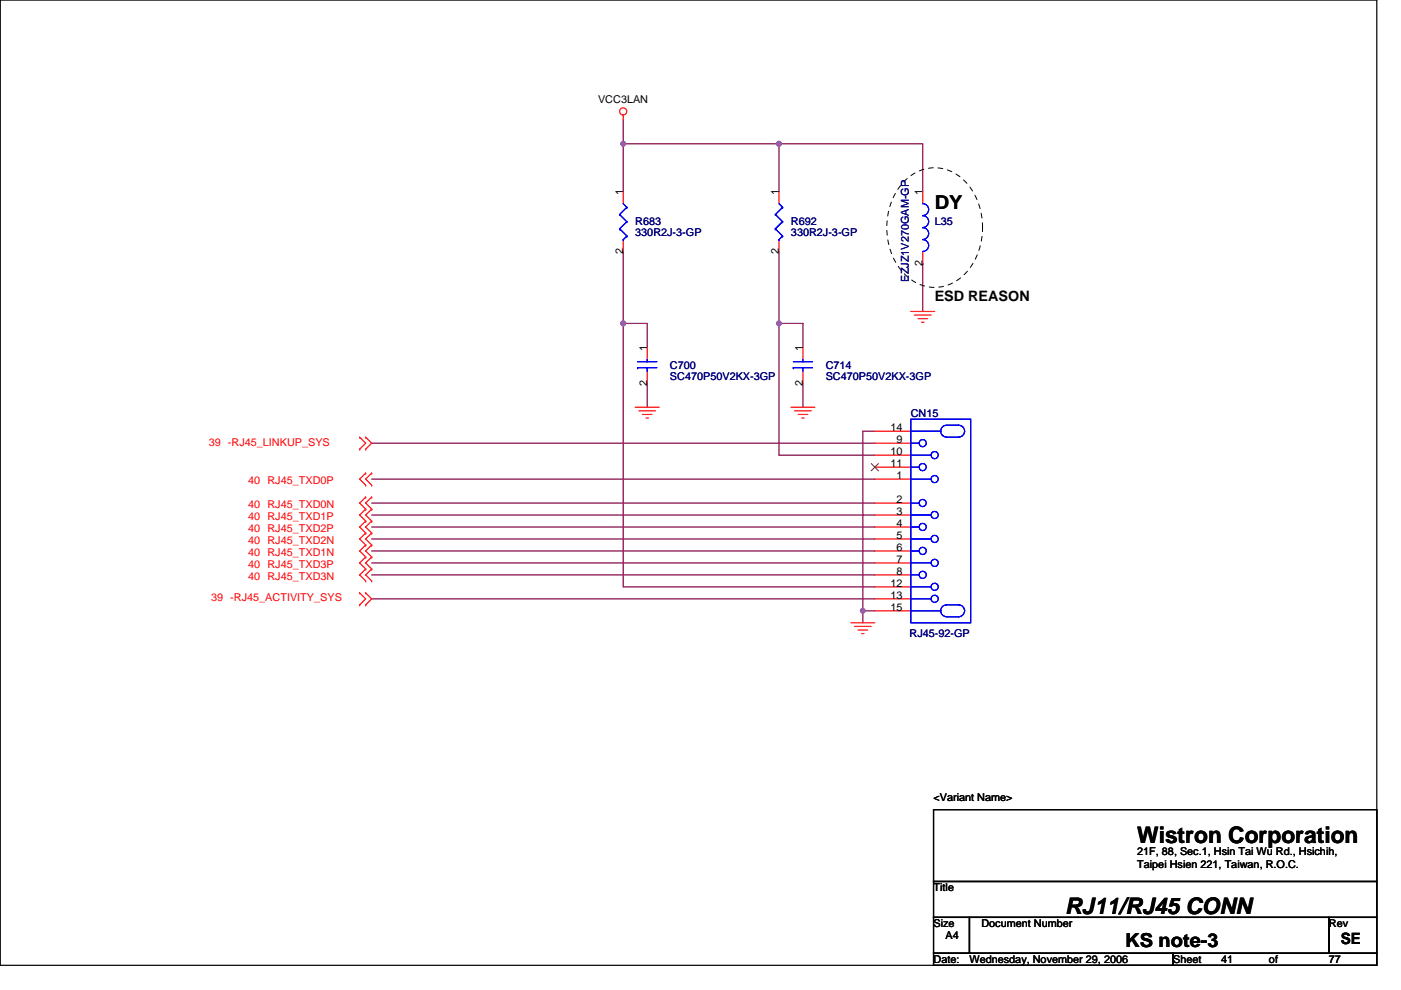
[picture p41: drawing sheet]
<svg xmlns="http://www.w3.org/2000/svg" width="297mm" height="210mm" viewBox="0 0 297 210" stroke-linecap="round" stroke-linejoin="round" font-family="sans-serif">
<defs><g id="words">
<g font-size="4.8">
<text x="241.1" y="178.7">Wistron Corporation</text>
<text x="225.9" y="194">RJ11/RJ45 CONN</text>
</g>
<g font-size="4.1">
<text x="198.2" y="44.4">DY</text>
<text x="238.6" y="200.9">KS note-3</text>
</g>
<text font-size="3.3" x="284.3" y="200.2">SE</text>
<text font-size="3" x="198.2" y="63.8">ESD REASON</text>
<g font-size="2.3">
<text x="126.8" y="21.9">VCC3LAN</text>
<text x="132.1" y="41.4" transform="rotate(-90 132.1 41.4)">1</text>
<text x="165.1" y="41.4" transform="rotate(-90 165.1 41.4)">1</text>
<text x="195.6" y="41.4" transform="rotate(-90 195.6 41.4)">1</text>
<text x="132.1" y="53.9" transform="rotate(-90 132.1 53.9)">2</text>
<text x="165.1" y="53.9" transform="rotate(-90 165.1 53.9)">2</text>
<text x="195.6" y="56.4" transform="rotate(-90 195.6 56.4)">2</text>
<text x="137.2" y="74.4" transform="rotate(-90 137.2 74.4)">1</text>
<text x="170.2" y="74.4" transform="rotate(-90 170.2 74.4)">1</text>
<text x="137.2" y="81.8" transform="rotate(-90 137.2 81.8)">2</text>
<text x="170.2" y="81.8" transform="rotate(-90 170.2 81.8)">2</text>
<text x="188.8" y="91.4">14</text>
<text x="190.1" y="94">9</text>
<text x="188.8" y="96.5">10</text>
<text x="188.8" y="99.1">11</text>
<text x="190.1" y="101.6">1</text>
<text x="190.1" y="106.7">2</text>
<text x="190.1" y="109.2">3</text>
<text x="190.1" y="111.8">4</text>
<text x="190.1" y="114.3">5</text>
<text x="190.1" y="116.8">6</text>
<text x="190.1" y="119.4">7</text>
<text x="188.8" y="124.5">12</text>
<text x="190.1" y="121.9">8</text>
<text x="188.8" y="127">13</text>
<text x="188.8" y="129.5">15</text>
<text x="197.9" y="170">&lt;Variant Name&gt;</text>
<text x="241.1" y="181.4">21F, 88, Sec.1, Hsin Tai Wu Rd., Hsichih,</text>
<text x="241.1" y="184">Taipei Hsien 221, Taiwan, R.O.C.</text>
<text x="197.9" y="189">Title</text>
<text x="197.9" y="196.6">Size</text>
<text x="208.1" y="196.6">Document Number</text>
<text x="281.7" y="196.6">Rev</text>
<text x="200.5" y="199.2">A4</text>
<text x="197.9" y="204.3">Date:</text>
<text x="205.5" y="204.3">Wednesday, November 29, 2006</text>
<text x="248.7" y="204.3">Sheet</text>
<text x="258.9" y="204.3">41</text>
<text x="269" y="204.3">of</text>
<text x="281.7" y="204.3">77</text>
</g>
<g font-size="2.3" fill="#000080">
<text x="134.7" y="47.8">R683</text>
<text x="167.7" y="47.8">R692</text>
<text x="198.2" y="47.8">L35</text>
<text x="134.7" y="50.1">330R2J-3-GP</text>
<text x="167.7" y="50.1">330R2J-3-GP</text>
<text x="192.7" y="59.7" transform="rotate(-90 192.7 59.7)">EZJZ1V270GAM-GP</text>
<text x="142" y="78.3">C700</text>
<text x="142" y="80.6">SC470P50V2KX-3GP</text>
<text x="175.1" y="78.3">C714</text>
<text x="175.1" y="80.6">SC470P50V2KX-3GP</text>
<text x="193.1" y="88.4">CN15</text>
<text x="192.8" y="135.2">RJ45-92-GP</text>
</g>
<g font-size="2.3" fill="#f00">
<text x="44.3" y="94.5">39 -RJ45_LINKUP_SYS</text>
<text x="52.6" y="102.7">40 RJ45_TXD0P</text>
<text x="52.6" y="107.7">40 RJ45_TXD0N</text>
<text x="52.6" y="110.3">40 RJ45_TXD1P</text>
<text x="52.6" y="112.8">40 RJ45_TXD2P</text>
<text x="52.6" y="117.9">40 RJ45_TXD1N</text>
<text x="52.6" y="115.4">40 RJ45_TXD2N</text>
<text x="52.6" y="120.4">40 RJ45_TXD3P</text>
<text x="52.6" y="123">40 RJ45_TXD3N</text>
<text x="44.8" y="127.6">39 -RJ45_ACTIVITY_SYS</text>
</g>
</g></defs>
<path d="M.1 0h291.8v204.7h-291.8zM197.9 171.7h94v15.3h-94zM197.9 187h94v7.6h-94zM197.9 194.6h7.6v7.6h-7.6zM205.5 194.6h76.2v7.6h-76.2zM281.7 194.6h10.2v7.6h-10.2zM197.9 202.2h50.8v2.5h-50.8zM248.7 202.2h43.2v2.5h-43.2z" fill="none" stroke="#000" stroke-width=".25"/>
<g fill="none" stroke="#800040" stroke-width=".25">
<path d="M132.1 30.5v10.2M132.1 30.5h.1M132.1 25.4v5.1M132.1 30.5h63.5v10.2M165.2 30.5v10.2M165.2 30.5h.1M132.1 53.4v71.1h53.4M132.1 53.4h.1M165.2 53.4v15.2M195.6 55.9h.1M195.6 55.9v10.2M132.1 68.6h.1"/>
<path d="M132.1 68.6h5.1v5.1M165.2 68.6h.1M165.2 68.6v27.9h20.3M165.2 68.6h5v5.1M78.8 94h106.7M137.2 81.3v5.1M170.2 81.3v5.1M185.5 91.5h-2.6v38.1M78.8 116.9h106.7M78.8 119.4h106.7M78.8 111.8h106.7M78.8 101.6h106.7"/>
<path d="M78.8 114.3h106.7M78.8 106.7h106.7M78.8 109.2h106.7M78.8 127h106.7M78.8 121.9h106.7M182.9 129.6h2.6M182.9 129.6h.1M182.9 129.6v2.5"/>
</g>
<g fill="#f0f" stroke="#f0f" stroke-width=".25">
<circle cx="182.9" cy="129.5" r=".5"/>
<circle cx="165.1" cy="30.5" r=".5"/>
<circle cx="132.1" cy="30.5" r=".5"/>
<circle cx="132.1" cy="68.6" r=".5"/>
<circle cx="165.1" cy="68.6" r=".5"/>
</g>
<g fill="none" stroke="#f00" stroke-width=".25">
<path d="M132.1 24.4v1M132.1 40.7v2.5M132.1 50.8v2.6M165.2 40.7v2.5M165.2 50.8v2.6M195.6 40.7v2.5M195.6 53.4v2.5M137.2 73.7v2.5M137.2 78.8v2.5M170.2 73.7v2.5M170.2 78.8v2.5M193.1 66.1h5.1"/>
<path d="M193.9 66.8h3.5M194.6 67.6h2.1M195.4 68.3h.5M76.3 92.7h.1M76.3 95.3h.1M76.3 92.7l1.2 1.3-1.2 1.3M77.5 95.3h.1M77.5 92.7h.1M77.5 92.7l1.3 1.3-1.3 1.3M134.7 86.4h5.1M135.4 87.1h3.6M136.2 87.9h2"/>
<path d="M137 88.7h.5M167.7 86.4h5.1M168.5 87.1h3.5M169.2 87.9h2.1M170 88.7h.5M185.5 94h7.6M185.5 96.5h7.6M185.5 99.1h7.6M185.5 91.5h7.6M77.5 115.6h.1M77.5 118.1h.1M77.5 108h.1"/>
<path d="M77.5 110.5h.1M77.5 113.1h.1M77.5 100.4h.1M77.5 102.9h.1M77.5 105.4h.1M77.5 115.6l-1.2 1.3 1.2 1.2M77.5 108l-1.2 1.2 1.2 1.3M77.5 118.1l-1.2 1.3 1.2 1.3M77.5 110.5l-1.2 1.3 1.2 1.3M77.5 100.4l-1.2 1.2 1.2 1.3M77.5 113.1l-1.2 1.2 1.2 1.3M77.5 105.4l-1.2 1.3 1.2 1.3"/>
<path d="M78.8 115.6h.1M78.8 118.1h.1M78.8 108h.1M78.8 110.5h.1M78.8 113.1h.1M78.8 100.4h.1M78.8 102.9h.1M78.8 105.4h.1M78.8 115.6l-1.3 1.3 1.3 1.2M78.8 108l-1.3 1.2 1.3 1.3M78.8 118.1l-1.3 1.3 1.3 1.3M78.8 110.5l-1.3 1.3 1.3 1.3"/>
<path d="M78.8 100.4l-1.3 1.2 1.3 1.3M78.8 113.1l-1.3 1.2 1.3 1.3M78.8 105.4l-1.3 1.3 1.3 1.3M185.5 101.6h7.6M185.5 106.7h7.6M185.5 109.2h7.6M185.5 111.8h7.6M185.5 114.3h7.6M185.5 116.9h7.6M185.5 119.4h7.6M76.3 125.8h.1M76.3 128.3h.1"/>
<path d="M76.3 125.8l1.2 1.2-1.2 1.3M77.5 128.3h.1M77.5 125.8h.1M77.5 120.7h.1M77.5 123.2h.1M77.5 125.8l1.3 1.2-1.3 1.3M77.5 120.7l-1.2 1.2 1.2 1.3M78.8 120.7h.1M78.8 123.2h.1M78.8 120.7l-1.3 1.2 1.3 1.3M180.4 132.1h5.1M181.2 132.9h3.5"/>
<path d="M181.9 133.6h2.1M182.7 134.4h.5M185.5 121.9h7.6M185.5 124.5h7.6M185.5 127h7.6M185.5 129.6h7.6"/>
<circle cx="132.1" cy="23.6" r=".76"/>
</g>
<path d="M191.8 38.4a8.7 8.7 0 0 1 13.5 .9 14.9 14.9 0 0 1-.8 18.9 8.7 8.7 0 0 1-13.5-1 14.9 14.9 0 0 1 .8-18.8z" fill="none" stroke="#000" stroke-width=".21" stroke-dasharray="1 1 1 1 1 1 1 1"/>
<g fill="none" stroke="#00f" stroke-width=".25">
<path d="M131.4 45.5h.1M131.4 48.5h.1M131.4 45.5l1.5 1.5M131.4 48.5l1.5 1.6M132.1 50.8h.1M132.1 43.2l.8 .8M132.9 44h.1M132.9 47h.1M132.9 50.1h.1M132.9 44l-1.5 1.5M132.9 47l-1.5 1.5M132.9 50.1l-.8 .7"/>
<path d="M164.4 45.5h.1M164.4 48.5h.1M164.4 45.5l1.5 1.5M164.4 48.5l1.5 1.6M165.2 50.8h.1M165.2 43.2l.7 .8M165.9 44h.1M165.9 47h.1M165.9 50.1h.1M165.9 44l-1.5 1.5M165.9 47l-1.5 1.5M165.9 50.1l-.7 .7"/>
<path d="M195.6 43.2a1.26 1.26 0 0 1 1.3 1.3 1.26 1.26 0 0 1-1.3 1.2 1.27 1.27 0 0 1 1.3 1.3 1.27 1.27 0 0 1-1.3 1.3M195.6 48.3a1.26 1.26 0 0 1 1.3 1.2 1.26 1.26 0 0 1-1.3 1.3M195.6 50.8a1.26 1.26 0 0 1 1.3 1.3 1.26 1.26 0 0 1-1.3 1.2M135.2 76.7h4.1M135.2 78h.1M135.2 78h4.1M137.2 76.2v.5M137.2 78v.8M168.2 76.7h4.1M168.2 78h.1M168.2 78h4.1M170.2 76.2v.5"/>
<path d="M170.2 78v.8M193.1 88.9h12.7v43.2h-12.7zM193.1 96.5h4.3M193.1 94h1.8M193.1 99.1h1.8M193.1 91.5h6.3M200.7 90.2a1.26 1.26 0 0 0-1.3 1.3 1.26 1.26 0 0 0 1.3 1.2M200.7 90.2h2.6M200.7 92.7h2.6M203.2 90.2a1.26 1.26 0 0 1 1.3 1.3 1.26 1.26 0 0 1-1.3 1.2M193.1 101.6h4.3M193.1 106.7h1.8"/>
<path d="M193.1 111.8h1.8M193.1 116.9h1.8M193.1 114.3h4.3M193.1 109.2h4.3M193.1 119.4h4.3M193.1 129.6h6.3M193.1 124.5h4.3M193.1 121.9h1.8M193.1 127h4.3M197.4 127h.1M199.4 129.5a1.26 1.26 0 0 0 1.3 1.3M200.7 128.3a1.24 1.24 0 0 0-1.3 1.2"/>
<path d="M200.7 128.3h2.6M200.7 130.8h2.6M203.2 128.3a1.26 1.26 0 0 1 1.3 1.3 1.26 1.26 0 0 1-1.3 1.2"/>
<circle cx="195.6" cy="94" r=".76"/>
<circle cx="195.6" cy="99.1" r=".76"/>
<circle cx="198.2" cy="96.5" r=".76"/>
<circle cx="195.6" cy="106.7" r=".76"/>
<circle cx="195.6" cy="116.8" r=".76"/>
<circle cx="195.6" cy="111.8" r=".76"/>
<circle cx="198.2" cy="101.6" r=".76"/>
<circle cx="198.2" cy="114.3" r=".76"/>
<circle cx="198.2" cy="119.4" r=".76"/>
<circle cx="198.2" cy="109.2" r=".76"/>
<circle cx="195.6" cy="121.9" r=".76"/>
<circle cx="198.2" cy="127" r=".76"/>
<circle cx="198.2" cy="124.5" r=".76"/>
</g>
<path d="M184.7 98.3l1.6 1.6M186.2 98.3l-1.5 1.6" fill="none" stroke="#804000" stroke-width=".21"/>
<use href="#words"/>
</svg>
